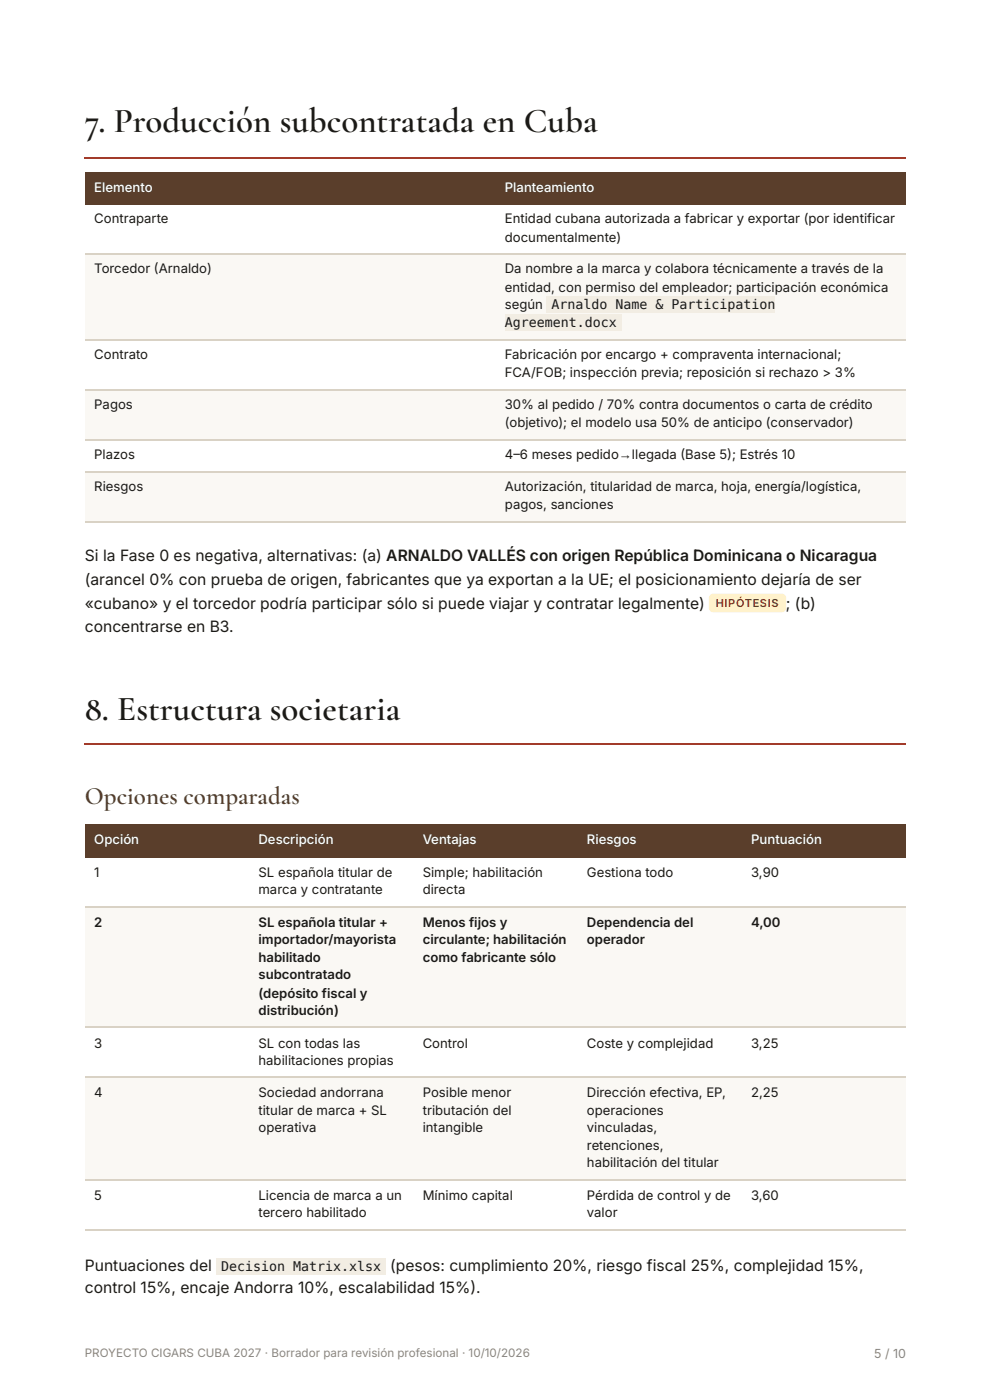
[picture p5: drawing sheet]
<svg xmlns="http://www.w3.org/2000/svg" width="210mm" height="297mm" viewBox="0 0 210 297" stroke-linecap="round" stroke-linejoin="round" font-family="sans-serif">
<defs><g id="words">
<g font-size="7.4" fill="#1b1a17">
<text x="18" y="28">7. Producción subcontratada en Cuba</text>
<text x="18" y="152.7">8. Estructura societaria</text>
</g>
<text font-size="5.3" fill="#5a3e2b" x="18" y="170.7">Opciones comparadas</text>
<g font-size="3.3" fill="#1b1a17">
<text x="18" y="119.1">Si la Fase 0 es negativa, alternativas: (a) ARNALDO VALLÉS con origen República Dominicana o Nicaragua</text>
<text x="18" y="124.1">(arancel 0% con prueba de origen, fabricantes que ya exportan a la UE; el posicionamiento dejaría de ser</text>
<text x="18" y="129.1">«cubano» y el torcedor podría participar sólo si puede viajar y contratar legalmente)</text>
<text x="166.6" y="129.1">; (b)</text>
<text x="18" y="134.1">concentrarse en B3.</text>
<text x="18" y="269.6">Puntuaciones del</text>
<text x="82.7" y="269.6">(pesos: cumplimiento 20%, riesgo fiscal 25%, complejidad 15%,</text>
<text x="18" y="274.4">control 15%, encaje Andorra 10%, escalabilidad 15%).</text>
</g>
<g font-size="2.8" fill="#fff">
<text x="20" y="40.7">Elemento</text>
<text x="107" y="40.7">Planteamiento</text>
<text x="20" y="179.1">Opción</text>
<text x="54.8" y="179.1">Descripción</text>
<text x="89.6" y="179.1">Ventajas</text>
<text x="124.4" y="179.1">Riesgos</text>
<text x="159.3" y="179.1">Puntuación</text>
</g>
<g font-size="2.8" fill="#1b1a17">
<text x="20" y="47.4">Contraparte</text>
<text x="107" y="47.4">Entidad cubana autorizada a fabricar y exportar (por identificar</text>
<text x="107" y="51.3">documentalmente)</text>
<text x="20" y="57.9">Torcedor (Arnaldo)</text>
<text x="107" y="57.9">Da nombre a la marca y colabora técnicamente a través de la</text>
<text x="107" y="61.9">entidad, con permiso del empleador; participación económica</text>
<text x="107" y="65.6">según</text>
<text x="116.9" y="65.6">Arnaldo Name &amp; Participation</text>
<text x="107" y="69.3">Agreement.docx</text>
<text x="20" y="76.2">Contrato</text>
<text x="107" y="76.2">Fabricación por encargo + compraventa internacional;</text>
<text x="107" y="79.9">FCA/FOB; inspección previa; reposición si rechazo &gt; 3%</text>
<text x="20" y="86.8">Pagos</text>
<text x="107" y="86.8">30% al pedido / 70% contra documentos o carta de crédito</text>
<text x="107" y="90.5">(objetivo); el modelo usa 50% de anticipo (conservador)</text>
<text x="20" y="97.4">Plazos</text>
<text x="107" y="97.4">4–6 meses pedido→llegada (Base 5); Estrés 10</text>
<text x="20" y="104.2">Riesgos</text>
<text x="107" y="104.2">Autorización, titularidad de marca, hoja, energía/logística,</text>
<text x="107" y="107.9">pagos, sanciones</text>
<text x="20" y="186">1</text>
<text x="54.8" y="186">SL española titular de</text>
<text x="89.6" y="186">Simple; habilitación</text>
<text x="124.4" y="186">Gestiona todo</text>
<text x="159.3" y="186">3,90</text>
<text x="54.8" y="189.7">marca y contratante</text>
<text x="89.6" y="189.7">directa</text>
<text x="20" y="196.6">2</text>
<text x="54.8" y="196.6">SL española titular +</text>
<text x="89.6" y="196.6">Menos fijos y</text>
<text x="124.4" y="196.6">Dependencia del</text>
<text x="159.3" y="196.6">4,00</text>
<text x="54.8" y="200.3">importador/mayorista</text>
<text x="54.8" y="204">habilitado</text>
<text x="89.6" y="200.3">circulante; habilitación</text>
<text x="89.6" y="204">como fabricante sólo</text>
<text x="124.4" y="200.3">operador</text>
<text x="54.8" y="207.7">subcontratado</text>
<text x="54.8" y="211.7">(depósito fiscal y</text>
<text x="54.8" y="215.4">distribución)</text>
<text x="20" y="222.2">3</text>
<text x="54.8" y="222.2">SL con todas las</text>
<text x="54.8" y="225.9">habilitaciones propias</text>
<text x="89.6" y="222.2">Control</text>
<text x="124.4" y="222.2">Coste y complejidad</text>
<text x="159.3" y="222.2">3,25</text>
<text x="20" y="232.8">4</text>
<text x="54.8" y="232.8">Sociedad andorrana</text>
<text x="89.6" y="232.8">Posible menor</text>
<text x="124.4" y="232.8">Dirección efectiva, EP,</text>
<text x="159.3" y="232.8">2,25</text>
<text x="54.8" y="236.5">titular de marca + SL</text>
<text x="89.6" y="236.5">tributación del</text>
<text x="124.4" y="236.5">operaciones</text>
<text x="54.8" y="240.2">operativa</text>
<text x="89.6" y="240.2">intangible</text>
<text x="124.4" y="240.2">vinculadas,</text>
<text x="124.4" y="243.9">retenciones,</text>
<text x="124.4" y="247.6">habilitación del titular</text>
<text x="20" y="254.5">5</text>
<text x="54.8" y="254.5">Licencia de marca a un</text>
<text x="89.6" y="254.5">Mínimo capital</text>
<text x="124.4" y="254.5">Pérdida de control y de</text>
<text x="159.3" y="254.5">3,60</text>
<text x="54.8" y="258.2">tercero habilitado</text>
<text x="124.4" y="258.2">valor</text>
<text x="46.9" y="269.6">Decision Matrix.xlsx</text>
</g>
<text font-size="2.6" fill="#8c877e" x="185.3" y="288.1">5 / 10</text>
<text font-size="2.5" fill="#8c877e" x="18" y="287.9">PROYECTO CIGARS CUBA 2027 · Borrador para revisión profesional · 10/10/2026</text>
<text font-size="2.3" fill="#7a5b00" x="151.7" y="128.8">HIPÓTESIS</text>
</g></defs>
<path d="M18 33.5h174" fill="none" stroke="#a23b2a" stroke-width=".26"/>
<g fill="#5a3e2b">
<path d="M18 36.5h87v6.9h-87z"/>
<path d="M105 36.5h87v6.9h-87z"/>
</g>
<g fill="#faf8f4">
<path d="M18 54h87v18h-87z"/>
<path d="M105 54h87v18h-87z"/>
<path d="M18 82.5h87v10.6h-87z"/>
<path d="M105 82.5h87v10.6h-87z"/>
<path d="M18 100h87v10.6h-87z"/>
<path d="M105 100h87v10.6h-87z"/>
</g>
<path d="M18 53.8h174M18 72.1h174M18 82.7h174M18 93.3h174M18 100.1h174M18 110.7h174" fill="none" stroke="#d9d2c5" stroke-width=".26"/>
<path d="M18 157.8h174" fill="none" stroke="#a23b2a" stroke-width=".26"/>
<g fill="#5a3e2b">
<path d="M18 174.9h34.9v7.1h-34.9z"/>
<path d="M52.9 174.9h34.7v7.1h-34.7z"/>
<path d="M87.6 174.9h34.9v7.1h-34.9z"/>
<path d="M122.5 174.9h34.7v7.1h-34.7z"/>
<path d="M157.2 174.9h34.8v7.1h-34.8z"/>
</g>
<g fill="#faf8f4">
<path d="M18 192.3h34.9v25.7h-34.9z"/>
<path d="M52.9 192.3h34.7v25.7h-34.7z"/>
<path d="M87.6 192.3h34.9v25.7h-34.9z"/>
<path d="M122.5 192.3h34.7v25.7h-34.7z"/>
<path d="M157.2 192.3h34.8v25.7h-34.8z"/>
<path d="M18 228.6h34.9v21.7h-34.9z"/>
<path d="M52.9 228.6h34.7v21.7h-34.7z"/>
<path d="M87.6 228.6h34.9v21.7h-34.9z"/>
<path d="M122.5 228.6h34.7v21.7h-34.7z"/>
<path d="M157.2 228.6h34.8v21.7h-34.8z"/>
</g>
<path d="M18 192.5h174M18 217.9h174M18 228.5h174M18 250.4h174M18 261h174" fill="none" stroke="#d9d2c5" stroke-width=".26"/>
<g fill="#f2ede3">
<path d="M115.9 63h48.4v3.4h-48.4z"/>
<path d="M107.2 66.7h24.6v3.4h-24.6z"/>
</g>
<path d="M150.6 126.2l.7-.3h14.4a1 1 0 0 1 1 1v2a1 1 0 0 1-1 1h-14.4a1 1 0 0 1-1-1v-2.2z" fill="#fff2cc"/>
<path d="M45.8 267h36v3.4h-36z" fill="#f2ede3"/>
<use href="#words"/>
</svg>
